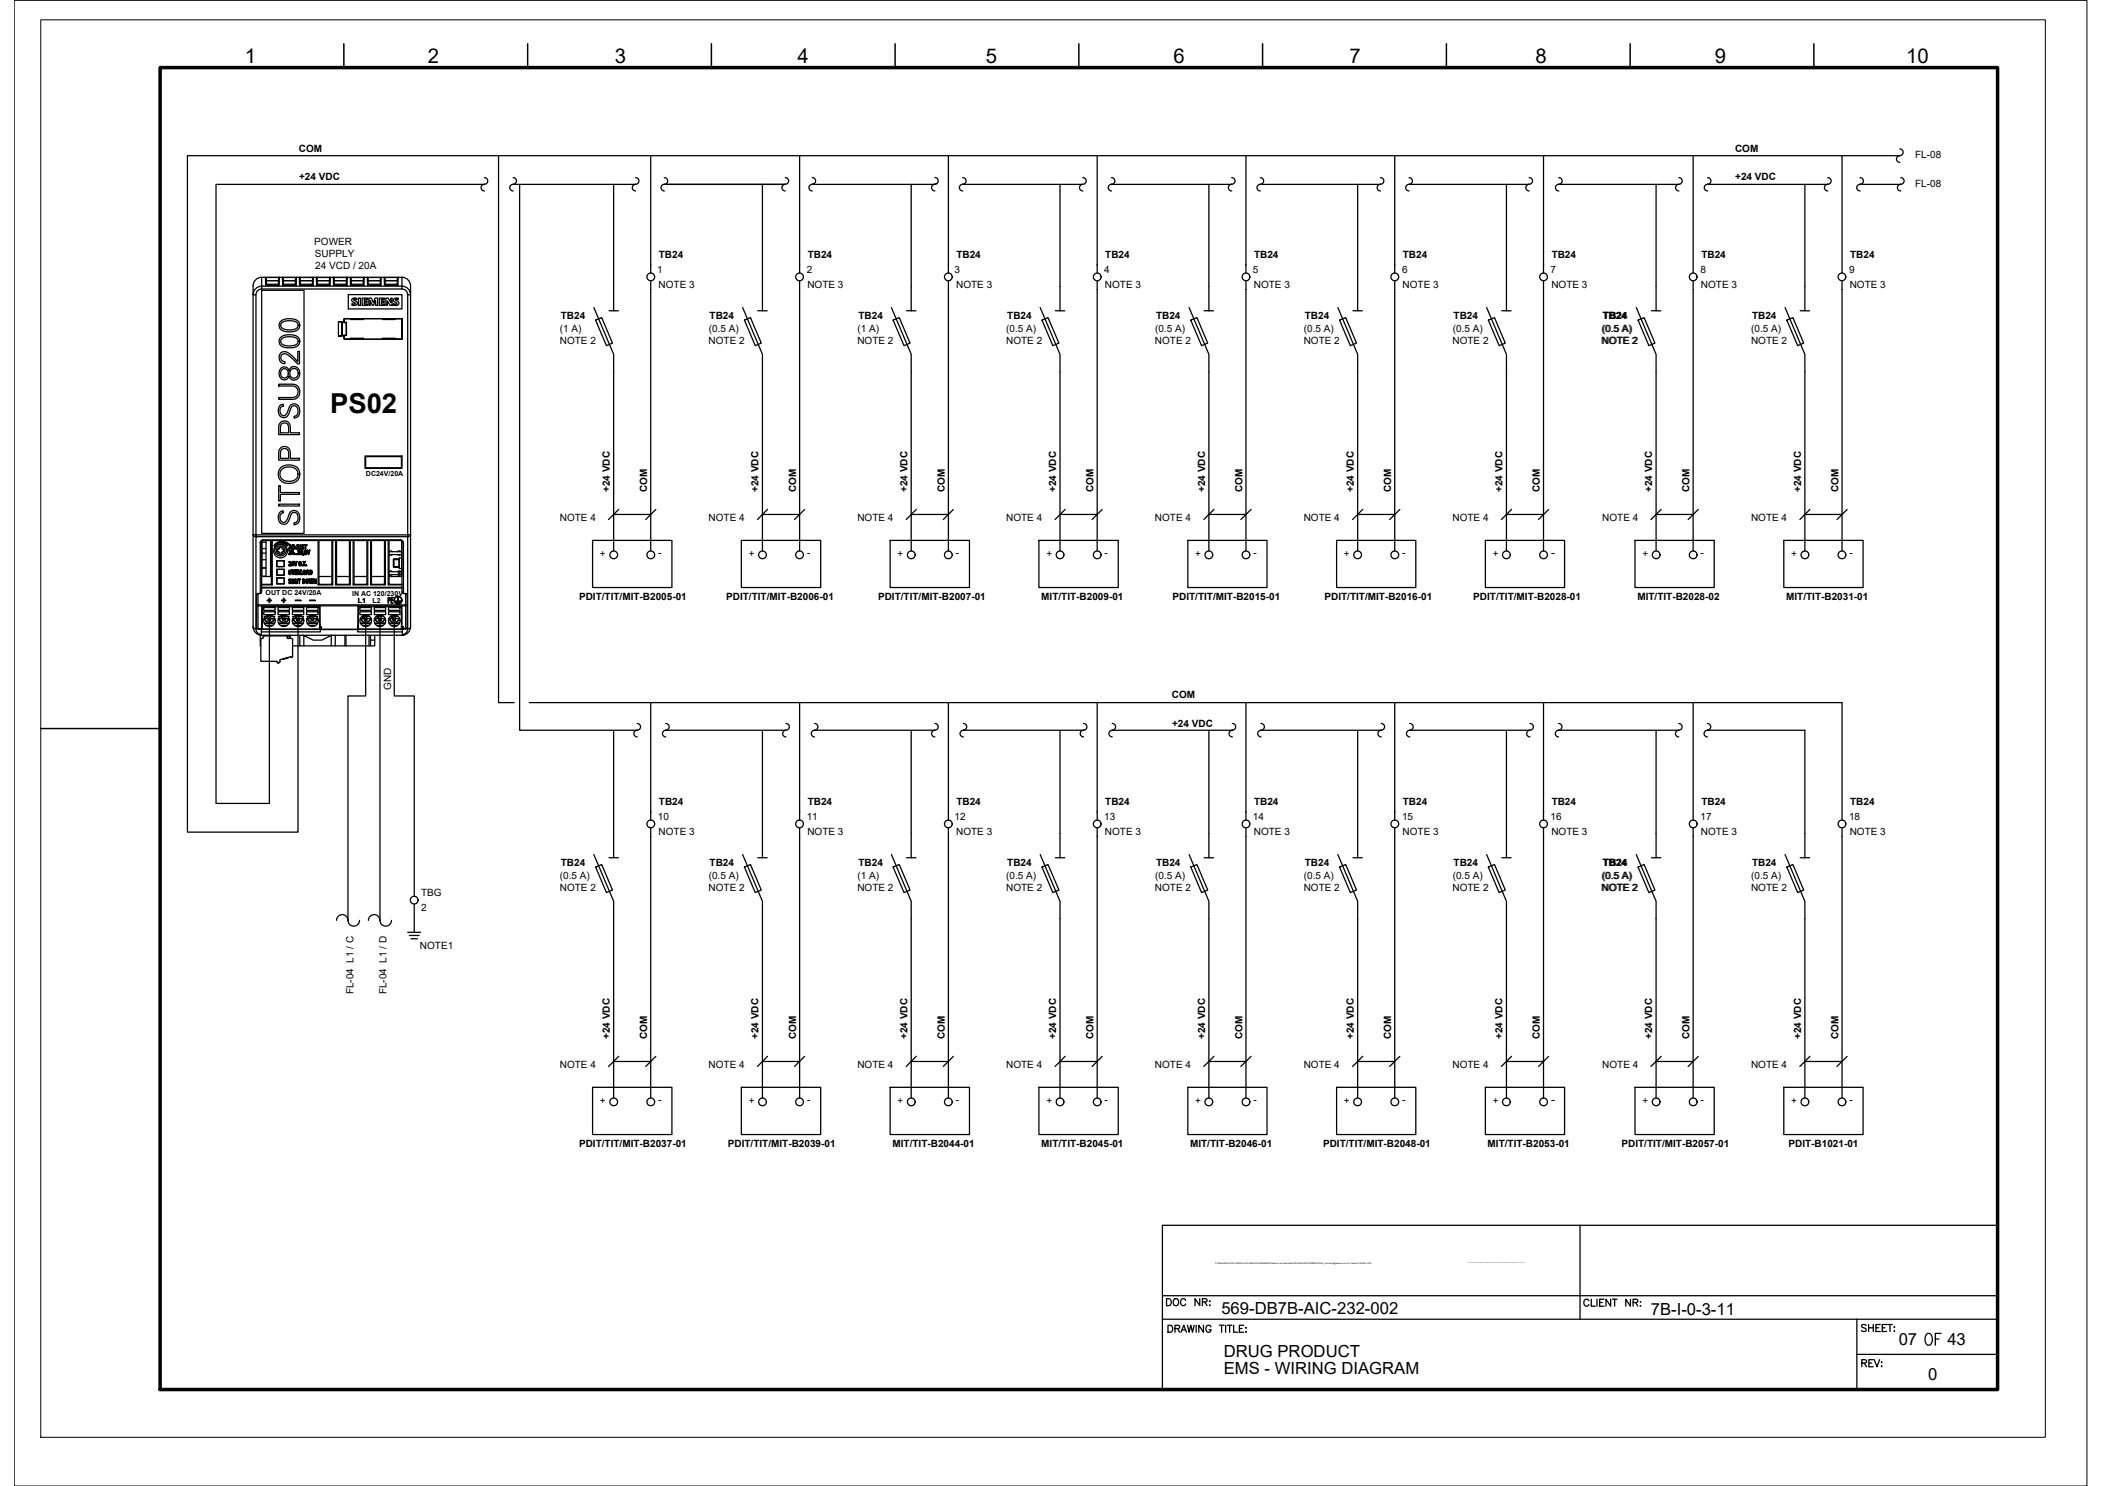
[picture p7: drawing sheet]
<svg xmlns="http://www.w3.org/2000/svg" width="420mm" height="297mm" viewBox="0 0 420 297" stroke-linecap="round" stroke-linejoin="round" font-family="sans-serif">
<defs><g id="words">
<text font-size="5.7" x="383.5" y="270.2">OF</text>
<text font-size="5.5" x="66" y="82.5">PS02</text>
<text font-size="4.4" x="370.8" y="274.5">REV:</text>
<g font-size="4.1">
<text x="49" y="12.5">1</text>
<text x="85.5" y="12.5">2</text>
<text x="122.9" y="12.5">3</text>
<text x="159.4" y="12.5">4</text>
<text x="197.1" y="12.5">5</text>
<text x="234.6" y="12.5">6</text>
<text x="269.8" y="12.5">7</text>
<text x="306.9" y="12.5">8</text>
<text x="342.8" y="12.5">9</text>
<text x="381" y="12.5">10</text>
</g>
<g font-size="3.3">
<text x="244.1" y="262.7">569-DB7B-AIC-232-002</text>
<text x="330" y="262.8">7B-I-0-3-11</text>
<text x="379.5" y="268.8">07</text>
<text x="389.3" y="268.8">43</text>
<text x="244.6" y="271.2">DRUG PRODUCT</text>
<text x="244.6" y="274.6">EMS - WIRING DIAGRAM</text>
<text x="385.4" y="275.9">0</text>
</g>
<g font-size="2">
<text x="59.8" y="30.4">COM</text>
<text x="346.8" y="30.4">COM</text>
<text x="382.8" y="31.7">FL-08</text>
<text x="59.8" y="36">+24 VDC</text>
<text x="346.8" y="36">+24 VDC</text>
<text x="382.8" y="37.5">FL-08</text>
<text x="62.8" y="48.9">POWER</text>
<text x="62.9" y="51.3">SUPPLY</text>
<text x="63" y="53.7">24 VCD / 20A</text>
<text x="131.7" y="51.6">TB24</text>
<text x="161.5" y="51.6">TB24</text>
<text x="191.2" y="51.6">TB24</text>
<text x="220.9" y="51.6">TB24</text>
<text x="250.7" y="51.6">TB24</text>
<text x="280.4" y="51.6">TB24</text>
<text x="310.2" y="51.6">TB24</text>
<text x="340.1" y="51.6">TB24</text>
<text x="369.8" y="51.6">TB24</text>
<text x="131.3" y="54.6">1</text>
<text x="131.6" y="57.6">NOTE 3</text>
<text x="161.2" y="54.6">2</text>
<text x="161.4" y="57.6">NOTE 3</text>
<text x="190.8" y="54.6">3</text>
<text x="191.1" y="57.6">NOTE 3</text>
<text x="220.7" y="54.6">4</text>
<text x="220.9" y="57.6">NOTE 3</text>
<text x="250.4" y="54.6">5</text>
<text x="250.6" y="57.6">NOTE 3</text>
<text x="280.2" y="54.6">6</text>
<text x="280.4" y="57.6">NOTE 3</text>
<text x="309.9" y="54.6">7</text>
<text x="310.1" y="57.6">NOTE 3</text>
<text x="339.9" y="54.6">8</text>
<text x="340" y="57.6">NOTE 3</text>
<text x="369.6" y="54.6">9</text>
<text x="369.7" y="57.6">NOTE 3</text>
<text x="112.1" y="63.8">TB24</text>
<text x="141.8" y="63.8">TB24</text>
<text x="171.6" y="63.8">TB24</text>
<text x="201.3" y="63.8">TB24</text>
<text x="231.1" y="63.8">TB24</text>
<text x="260.8" y="63.8">TB24</text>
<text x="290.6" y="63.8">TB24</text>
<text x="320.3" y="63.8">TB24</text>
<text x="350.2" y="63.8">TB24</text>
<text x="111.9" y="68.8">NOTE 2</text>
<text x="111.9" y="66.4">(1 A)</text>
<text x="141.6" y="68.8">NOTE 2</text>
<text x="141.7" y="66.4">(0.5 A)</text>
<text x="171.4" y="68.8">NOTE 2</text>
<text x="171.4" y="66.4">(1 A)</text>
<text x="201.1" y="68.8">NOTE 2</text>
<text x="201.1" y="66.4">(0.5 A)</text>
<text x="230.9" y="68.8">NOTE 2</text>
<text x="230.9" y="66.4">(0.5 A)</text>
<text x="260.6" y="68.8">NOTE 2</text>
<text x="260.6" y="66.4">(0.5 A)</text>
<text x="290.3" y="68.8">NOTE 2</text>
<text x="290.4" y="66.4">(0.5 A)</text>
<text x="320.1" y="68.8">NOTE 2</text>
<text x="320.1" y="66.4">(0.5 A)</text>
<text x="350" y="68.8">NOTE 2</text>
<text x="350" y="66.4">(0.5 A)</text>
<text x="121.9" y="98.3" transform="rotate(-90 121.9 98.3)">+24 VDC</text>
<text x="129.3" y="98.4" transform="rotate(-90 129.3 98.4)">COM</text>
<text x="151.6" y="98.3" transform="rotate(-90 151.6 98.3)">+24 VDC</text>
<text x="159.1" y="98.4" transform="rotate(-90 159.1 98.4)">COM</text>
<text x="181.4" y="98.3" transform="rotate(-90 181.4 98.3)">+24 VDC</text>
<text x="188.8" y="98.4" transform="rotate(-90 188.8 98.4)">COM</text>
<text x="211.1" y="98.3" transform="rotate(-90 211.1 98.3)">+24 VDC</text>
<text x="218.6" y="98.4" transform="rotate(-90 218.6 98.4)">COM</text>
<text x="240.9" y="98.3" transform="rotate(-90 240.9 98.3)">+24 VDC</text>
<text x="248.3" y="98.4" transform="rotate(-90 248.3 98.4)">COM</text>
<text x="270.6" y="98.3" transform="rotate(-90 270.6 98.3)">+24 VDC</text>
<text x="278.1" y="98.4" transform="rotate(-90 278.1 98.4)">COM</text>
<text x="300.4" y="98.3" transform="rotate(-90 300.4 98.3)">+24 VDC</text>
<text x="307.8" y="98.4" transform="rotate(-90 307.8 98.4)">COM</text>
<text x="330.3" y="98.3" transform="rotate(-90 330.3 98.3)">+24 VDC</text>
<text x="337.7" y="98.4" transform="rotate(-90 337.7 98.4)">COM</text>
<text x="360" y="98.3" transform="rotate(-90 360 98.3)">+24 VDC</text>
<text x="367.5" y="98.4" transform="rotate(-90 367.5 98.4)">COM</text>
<text x="111.9" y="104.1">NOTE 4</text>
<text x="141.6" y="104.1">NOTE 4</text>
<text x="171.4" y="104.1">NOTE 4</text>
<text x="201.1" y="104.1">NOTE 4</text>
<text x="230.9" y="104.1">NOTE 4</text>
<text x="260.6" y="104.1">NOTE 4</text>
<text x="290.3" y="104.1">NOTE 4</text>
<text x="320.3" y="104.1">NOTE 4</text>
<text x="350" y="104.1">NOTE 4</text>
<text x="119.9" y="111.3">+</text>
<text x="131.6" y="111.1">-</text>
<text x="149.7" y="111.3">+</text>
<text x="161.3" y="111.1">-</text>
<text x="179.4" y="111.3">+</text>
<text x="191.1" y="111.1">-</text>
<text x="209.1" y="111.3">+</text>
<text x="220.8" y="111.1">-</text>
<text x="238.9" y="111.3">+</text>
<text x="250.5" y="111.1">-</text>
<text x="268.6" y="111.3">+</text>
<text x="280.3" y="111.1">-</text>
<text x="298.4" y="111.3">+</text>
<text x="310" y="111.1">-</text>
<text x="328.3" y="111.3">+</text>
<text x="339.9" y="111.1">-</text>
<text x="358" y="111.3">+</text>
<text x="369.7" y="111.1">-</text>
<text x="115.7" y="120">PDIT/TIT/MIT-B2005-01</text>
<text x="145.1" y="120">PDIT/TIT/MIT-B2006-01</text>
<text x="175.5" y="120">PDIT/TIT/MIT-B2007-01</text>
<text x="208.1" y="120">MIT/TIT-B2009-01</text>
<text x="234.4" y="120">PDIT/TIT/MIT-B2015-01</text>
<text x="264.8" y="120">PDIT/TIT/MIT-B2016-01</text>
<text x="294.5" y="120">PDIT/TIT/MIT-B2028-01</text>
<text x="327.3" y="120">MIT/TIT-B2028-02</text>
<text x="357" y="120">MIT/TIT-B2031-01</text>
<text x="78.2" y="137.9" transform="rotate(-90 78.2 137.9)">GND</text>
<text x="234.3" y="139.6">COM</text>
<text x="234.3" y="145.3">+24 VDC</text>
<text x="131.7" y="160.9">TB24</text>
<text x="161.5" y="160.9">TB24</text>
<text x="191.2" y="160.9">TB24</text>
<text x="220.9" y="160.9">TB24</text>
<text x="250.7" y="160.9">TB24</text>
<text x="280.4" y="160.9">TB24</text>
<text x="310.2" y="160.9">TB24</text>
<text x="340.1" y="160.9">TB24</text>
<text x="369.8" y="160.9">TB24</text>
<text x="131.5" y="163.9">10</text>
<text x="131.6" y="166.9">NOTE 3</text>
<text x="161.2" y="163.9">11</text>
<text x="161.4" y="166.9">NOTE 3</text>
<text x="190.8" y="163.9">12</text>
<text x="191.1" y="166.9">NOTE 3</text>
<text x="220.7" y="163.9">13</text>
<text x="220.9" y="166.9">NOTE 3</text>
<text x="250.4" y="163.9">14</text>
<text x="250.6" y="166.9">NOTE 3</text>
<text x="280.2" y="163.9">15</text>
<text x="280.4" y="166.9">NOTE 3</text>
<text x="309.9" y="163.9">16</text>
<text x="310.1" y="166.9">NOTE 3</text>
<text x="339.9" y="163.9">17</text>
<text x="340" y="166.9">NOTE 3</text>
<text x="369.6" y="163.9">18</text>
<text x="369.7" y="166.9">NOTE 3</text>
<text x="112.1" y="173.1">TB24</text>
<text x="141.8" y="173.1">TB24</text>
<text x="171.6" y="173.1">TB24</text>
<text x="201.3" y="173.1">TB24</text>
<text x="231.1" y="173.1">TB24</text>
<text x="260.8" y="173.1">TB24</text>
<text x="290.6" y="173.1">TB24</text>
<text x="320.3" y="173.1">TB24</text>
<text x="350.2" y="173.1">TB24</text>
<text x="84.2" y="179.1">TBG</text>
<text x="111.9" y="178.2">NOTE 2</text>
<text x="111.9" y="175.8">(0.5 A)</text>
<text x="141.6" y="178.2">NOTE 2</text>
<text x="141.7" y="175.8">(0.5 A)</text>
<text x="171.4" y="178.2">NOTE 2</text>
<text x="171.4" y="175.8">(1 A)</text>
<text x="201.1" y="178.2">NOTE 2</text>
<text x="201.1" y="175.8">(0.5 A)</text>
<text x="230.9" y="178.2">NOTE 2</text>
<text x="230.9" y="175.8">(0.5 A)</text>
<text x="260.6" y="178.2">NOTE 2</text>
<text x="260.6" y="175.8">(0.5 A)</text>
<text x="290.3" y="178.2">NOTE 2</text>
<text x="290.4" y="175.8">(0.5 A)</text>
<text x="320.1" y="178.2">NOTE 2</text>
<text x="320.1" y="175.8">(0.5 A)</text>
<text x="350" y="178.2">NOTE 2</text>
<text x="350" y="175.8">(0.5 A)</text>
<text x="84.2" y="182.2">2</text>
<text x="83.9" y="189.8">NOTE1</text>
<text x="70.7" y="198.7" transform="rotate(-90 70.7 198.7)">FL-04 L1 / C</text>
<text x="77.3" y="198.7" transform="rotate(-90 77.3 198.7)">FL-04 L1 / D</text>
<text x="121.9" y="207.7" transform="rotate(-90 121.9 207.7)">+24 VDC</text>
<text x="129.4" y="207.7" transform="rotate(-90 129.4 207.7)">COM</text>
<text x="151.6" y="207.7" transform="rotate(-90 151.6 207.7)">+24 VDC</text>
<text x="159.1" y="207.7" transform="rotate(-90 159.1 207.7)">COM</text>
<text x="181.4" y="207.7" transform="rotate(-90 181.4 207.7)">+24 VDC</text>
<text x="188.8" y="207.7" transform="rotate(-90 188.8 207.7)">COM</text>
<text x="211.1" y="207.7" transform="rotate(-90 211.1 207.7)">+24 VDC</text>
<text x="218.6" y="207.7" transform="rotate(-90 218.6 207.7)">COM</text>
<text x="240.9" y="207.7" transform="rotate(-90 240.9 207.7)">+24 VDC</text>
<text x="248.3" y="207.7" transform="rotate(-90 248.3 207.7)">COM</text>
<text x="270.6" y="207.7" transform="rotate(-90 270.6 207.7)">+24 VDC</text>
<text x="278.1" y="207.7" transform="rotate(-90 278.1 207.7)">COM</text>
<text x="300.4" y="207.7" transform="rotate(-90 300.4 207.7)">+24 VDC</text>
<text x="307.8" y="207.7" transform="rotate(-90 307.8 207.7)">COM</text>
<text x="330.3" y="207.7" transform="rotate(-90 330.3 207.7)">+24 VDC</text>
<text x="337.7" y="207.7" transform="rotate(-90 337.7 207.7)">COM</text>
<text x="360" y="207.7" transform="rotate(-90 360 207.7)">+24 VDC</text>
<text x="367.5" y="207.7" transform="rotate(-90 367.5 207.7)">COM</text>
<text x="111.9" y="213.5">NOTE 4</text>
<text x="141.6" y="213.5">NOTE 4</text>
<text x="171.4" y="213.5">NOTE 4</text>
<text x="201.1" y="213.5">NOTE 4</text>
<text x="230.9" y="213.5">NOTE 4</text>
<text x="260.6" y="213.5">NOTE 4</text>
<text x="290.3" y="213.5">NOTE 4</text>
<text x="320.3" y="213.5">NOTE 4</text>
<text x="350" y="213.5">NOTE 4</text>
<text x="119.9" y="220.7">+</text>
<text x="131.6" y="220.5">-</text>
<text x="149.7" y="220.7">+</text>
<text x="161.3" y="220.5">-</text>
<text x="179.4" y="220.7">+</text>
<text x="191.1" y="220.5">-</text>
<text x="209.1" y="220.7">+</text>
<text x="220.8" y="220.5">-</text>
<text x="238.9" y="220.7">+</text>
<text x="250.5" y="220.5">-</text>
<text x="268.6" y="220.7">+</text>
<text x="280.3" y="220.5">-</text>
<text x="298.4" y="220.7">+</text>
<text x="310" y="220.5">-</text>
<text x="328.3" y="220.7">+</text>
<text x="339.9" y="220.5">-</text>
<text x="358" y="220.7">+</text>
<text x="369.7" y="220.5">-</text>
<text x="115.7" y="229.3">PDIT/TIT/MIT-B2037-01</text>
<text x="145.5" y="229.3">PDIT/TIT/MIT-B2039-01</text>
<text x="178.4" y="229.3">MIT/TIT-B2044-01</text>
<text x="208.1" y="229.3">MIT/TIT-B2045-01</text>
<text x="237.9" y="229.3">MIT/TIT-B2046-01</text>
<text x="264.5" y="229.3">PDIT/TIT/MIT-B2048-01</text>
<text x="297.3" y="229.3">MIT/TIT-B2053-01</text>
<text x="324.1" y="229.3">PDIT/TIT/MIT-B2057-01</text>
<text x="357.5" y="229.3">PDIT-B1021-01</text>
</g>
<g font-size="1.4">
<text x="73.2" y="95.1">DC24V/20A</text>
<text x="53.1" y="119">OUT DC 24V/20A</text>
<text x="70.4" y="119.1">IN AC 120/230V</text>
<text x="71.5" y="120.6">L1</text>
<text x="74.5" y="120.6">L2</text>
</g>
<text font-size=".4" x="242.9" y="252.7">P:\569-BAXALTA\01.ENG\03.AUTOMACAO\ANDAMENTO\Banco de Dados\569-B7A-INS-INSTRUMENTACAO_moliveira@tessler-com-br-Tessler-5164457.JPG</text>
</g></defs>
<!-- layer: G-TTLB-TTLB -->
<path d="M32 13.5h367.3v264.3h-367.3z" fill="none" stroke="#000" stroke-width=".7"/>
<!-- layer: G-TTLB-OTLN -->
<path d="M8.1 4h400.7v283.3h-400.7z" fill="none" stroke="#000" stroke-width=".2"/>
<!-- layer: G-TTLB-INDX -->
<path d="M68.7 8.7v4.8M105.5 8.7v4.8M142.2 8.7v4.8M178.9 8.7v4.8M215.6 8.7v4.8M252.4 8.7v4.8M289.1 8.7v4.8M325.8 8.7v4.8M362.6 8.7v4.8M8.1 145.6h23.9" fill="none" stroke="#000" stroke-width=".3"/>
<!-- layer: LGSP IA4$0$LG_PLOT -->
<path d="M232.3 259h167M315.8 244.9v18.8M232.3 277.8h167M232.3 263.7h167M371.2 270.7h28.1M371.2 263.7v14.1" fill="none" stroke="#000" stroke-width=".25"/>
<!-- layer: LG_PLOT -->
<g fill="none" stroke="#000" stroke-width=".25">
<path d="M233.2 259.6h.4a.75 .75 0 0 1 .5 .7 .75 .75 0 0 1-.5 .7h-.4zM234.8 259.7a.66 .66 0 0 1 .8 .6 .66 .66 0 0 1-.8 .6l-.3-.4v-.4zM237 259.9a.52 .52 0 0 0-.6-.3 .52 .52 0 0 0-.4 .5v.4a.52 .52 0 0 0 .4 .5 .52 .52 0 0 0 .6-.3M239.8 259.6v1.4l-.9-1.4v1.4M318.1 259.7v1.4h.8M319.2 259.7v1.4M320.6 259.7h-.9v1.4h.9M321.9 259.7v1.4l-.9-1.4v1.4M322.3 259.7h.9M322.7 259.7v1.4M325.9 259.7v1.4l-.9-1.4v1.4M399.3 244.9h-167v32.9"/>
<path d="M233.5 264.9h.4a.75 .75 0 0 1 .5 .7 .75 .75 0 0 1-.5 .7h-.4zM234.9 265.6l.8-.1 .1-.2v-.3l-.9-.1v1.4M235.4 265.6l.4 .7M236.1 266.3l.5-1.4 .6 1.4M236.3 265.8h.7M237.4 264.9l.3 1.4 .3-1.4 .4 1.4 .3-1.4M239.1 264.9v1.4M240.3 260.3l.9-.1 .1-.2-.1-.3-.9-.1v1.4M240.6 264.9v1.4l-1-1.4v1.4M240.8 260.3l.5 .7M241.7 260.1h.2zM241.7 260.9h.2z"/>
<path d="M242 265.2a.51 .51 0 0 0-.5-.3 .51 .51 0 0 0-.5 .5v.4a.5 .5 0 0 0 .5 .5 .5 .5 0 0 0 .5-.5h-.3M243.7 264.9h1M244.2 264.9v1.4M245 264.9v1.4M245.3 264.9h1M245.8 264.9v1.4M246.6 264.9v1.4h.8M247.7 265.6h.6M248.6 264.9h-.9v1.4h.9M249 265.4h.2zM249 266.2h.2zM317.6 260a.53 .53 0 0 0-.6-.3 .53 .53 0 0 0-.4 .5v.4a.52 .52 0 0 0 .4 .5 .52 .52 0 0 0 .6-.3"/>
<path d="M319.7 260.4h.6M326.4 260.4l.8-.1 .2-.2-.1-.3-.9-.1v1.4M326.9 260.4l.5 .7M327.9 260.2h.1zM327.9 261h.1zM373 265l-.3-.2-.6 .2 .1 .3 .7 .3 .1 .2v.2l-.3 .2-.6-.2M373.5 264.8v1.4M373.5 265.4h.9M374.4 264.8v1.4M375 265.4h.5M375.8 264.8h-.8v1.4h.8M376.2 265.4h.6"/>
<path d="M377.1 264.8h-.9v1.4h.9M377.3 264.8h.9M377.8 264.8v1.4M378.6 265.3h.1zM378.6 266.1h.1z"/>
</g>
<!-- layer: PDF_EI-CTRL -->
<g fill="none" stroke="#000" stroke-width=".25">
<path d="M50.6 58.8v.1h.6M51.5 58.1l.7-.3h28.1a1.16 1.16 0 0 1 1.2 1.1v48l.6 .1-.6 .3v-.4h-30.3v.4l-.5-.1-.1-.3h.6v-48.1zM52.3 55.4v1.8h28v-1.8M52.3 57.8v-.6a1.73 1.73 0 0 0-1.7 1.7M52.3 58h8.5v48.6h-8.5zM53.1 55.4l.1 .2 .1 1.5h2.3l.1-1.5 .2-.2-.1 1.7h-2.7zM53.1 57h.1M53.1 57.1h2.7M53.2 56.1h2.5M53.3 56.8h2.3M54.1 57.1h.1M56.4 55.4l.2 .2 .1 1.5h2.3l.1-1.5 .2-.2-.1 1.7h-2.7v-1.7"/>
<path d="M56.5 57h.1M56.5 57.1h2.7M56.6 56.1h2.5M56.7 56.8h2.3M58.7 57.1h.1M59.8 55.4l.2 .2v1.5h2.4l.1-1.5 .1-.2v1.7h-2.7l-.1-1.7M59.9 57.1h2.7M59.9 57h.1M60 56.1h2.4M60 56.8h2.4M62.3 57.1h.1M62.6 57.1h.1"/>
<path d="M63.3 57.1h2.7M63.3 57h.1M63.4 56.1h2.4M63.4 56.8h2.4M63.5 57.1h.1M65.9 57.1h.1M66 55.4l-.1 .2-.1 1.5h-2.4v-1.5l-.2-.2 .1 1.7h2.7v-1.7M66.7 57.1h2.6M66.7 57h.1M66.8 56.1h2.4M66.8 56.8h2.4M69.1 57.1h.1"/>
<path d="M69.2 57.1h.1M69.4 55.4v1.7h-2.7l-.1-1.7 .2 .2M69.4 55.4l-.1 .2-.1 1.5h-2.4v-1.5M69.6 58.9h10.7v2.9h-10.7zM70 55.4l.2 .2v1.5h2.4v-1.5l.2-.2-.1 1.7h-2.6zM70.1 57.1h2.6M70.1 57h.1M70.2 56.1h2.4M70.2 56.8h2.4M70.3 57.1h.1M70.4 59.7l.4-.1h.5v.3l-.4-.1-.2 .2a.58 .58 0 0 1 .6 .3 .58 .58 0 0 1-.1 .7h-.9v-.3l.6 .1 .1-.1-.1-.2a.52 .52 0 0 1-.5-.2 .52 .52 0 0 1 0-.6zM71.6 59.6h.5v1.4h-.5z"/>
<path d="M72.4 59.6h1.1v.3h-.7v.3h.6v.2h-.6v.4h.7v.2h-1.1zM72.7 57.1h.1M73.4 55.4l.2 .2v1.5h2.4v-1.5l.2-.2v1.7h-2.7zM73.5 57.1h2.7M73.5 57h.1M73.6 56.1h2.4M73.6 56.8h2.4M73.7 59.6h.5l.4 .9 .4-.9h.5v1.4h-.4v-.9l-.4 .9h-.3l-.4-.9v.9h-.3zM75.8 59.6h1.1v.3h-.7v.3h.6v.2h-.6v.4h.7v.2h-1.1zM76.8 55.4l.2 .2v1.5h2.4v-1.5l.2-.2-.1 1.7h-2.6zM76.9 57.1h2.6M76.9 57h.1"/>
<path d="M77 56.1h2.4M77 56.8h2.4M77.1 59.6h.5l.5 .9v-.9h.3v1.4h-.5l-.5-.9v.9h-.3zM78.8 59.7l.9-.1v.3h-.6l.1 .2a.54 .54 0 0 1 .5 .7 .54 .54 0 0 1-.9 .2h-.2v-.3l.6 .1 .1-.1v-.1a.53 .53 0 0 1-.6-.3 .53 .53 0 0 1 .1-.6zM79.5 57h.1M80.3 57.8v-.6a1.73 1.73 0 0 1 1.8 1.7M82.1 58.8v.1h-.6M55.7 76.8h2.3a1.55 1.55 0 0 1 1.9 1.3 1.55 1.55 0 0 1-1.6 1.7h-2.6v-.3h2.3a1.21 1.21 0 0 0 1.6-1.2 1.21 1.21 0 0 0-1.6-1.1h-2.3zM56.1 67.4a3.1 3.1 0 0 1 3.7 .2 1.41 1.41 0 0 1-.3 1.5 1.41 1.41 0 0 1-1.4 .4 1.9 1.9 0 0 1-2.3-1.1v-.5zM56.1 64.2a3.2 3.2 0 0 1 3.7 .2 1.35 1.35 0 0 1-.2 1.4 1.35 1.35 0 0 1-1.3 .5 1.97 1.97 0 0 1-2.5-1.1v-.5zM56.2 73.6a.97 .97 0 0 1 1.6 .5 1.1 1.1 0 0 1 1.3-.8 1.1 1.1 0 0 1 .8 1.3 1.1 1.1 0 0 1-.8 1.3 1.1 1.1 0 0 1-1.3-.8 1.03 1.03 0 0 1-1.3 .8 1.03 1.03 0 0 1-.7-1.3v-.4zM56.2 70.5a1.66 1.66 0 0 1 2.1 .6l1.2 1.2v-2.1h.4v2.5h-.4l-.3-.3a3.8 3.8 0 0 0-2.5-1.7 .8 .8 0 0 0-.6 .9 .8 .8 0 0 0 .9 .7v.4a1.26 1.26 0 0 1-1.2-.8 1.26 1.26 0 0 1 .4-1.4z"/>
<path d="M56.3 67.8a2.79 2.79 0 0 1 3.2 .1 .89 .89 0 0 1-.1 .9 .89 .89 0 0 1-.9 .3 2.03 2.03 0 0 1-2.3-.6zM56.3 64.5a2.89 2.89 0 0 1 3.2 .2 .92 .92 0 0 1-1 1.2 2.51 2.51 0 0 1-2.3-.5l-.1-.5zM56.3 74a.87 .87 0 0 1 1.4 .5 .87 .87 0 0 1-1.1 1l-.1-.1a1.12 1.12 0 0 1-.2-1.4zM58.1 73.9a.89 .89 0 0 1 1.3 .1 .89 .89 0 0 1 0 1.2 .89 .89 0 0 1-1.3 .1l-.2-.6zM67.6 64.3l1.6 .2 .1 2.6M68.3 64.5v2.5zM68.3 67l.1 .1M68.4 66.9l.1 .1M68.4 64.4l-.1 .1M68.5 64.5l-.1 .1M68.8 64.3v-.5v.6M68.8 67.7l.1 .1"/>
<path d="M68.8 63.8l.1-.1-.1 .1M68.8 67.1v.1M69.2 67l-1.6 .2v-2.9l1.7 .1v2.7h-.5v.6v-.5h-1.2M69.3 64.4l-.1 .1M70.1 63.7h-1.2h11.3h-1.2M70.1 63.7h2.6v.2h-2.6zM70.1 67.6h2.6v.2h-2.6zM70.1 67.8h-1.2h11.3h-1.2v-.2h-2.5v.2M72.7 67.8h6.3M72.7 63.7h3.8M76.5 63.7h2.5v.2h-2.5zM80.2 67.8h.1"/>
<path d="M80.2 63.7h.1M80.3 63.8v3.9zM80.3 67.7l-.1 .1M80.3 63.8l-.1-.1 .1 .1M55.7 97.1h.3v1.4h3.9v.3h-3.9v1.3h-.3zM55.9 81.1l.7-.3v.4a.99 .99 0 0 0-.6 1 .99 .99 0 0 0 .8 .9 3.1 3.1 0 0 0 1-1.7 1.12 1.12 0 0 1 1.4-.6 1.12 1.12 0 0 1 .7 1.3v.4a1.12 1.12 0 0 1-1.1 1.1v-.4a1.05 1.05 0 0 0 .8-1.1 1.05 1.05 0 0 0-.9-1 1.47 1.47 0 0 0-.8 1.3 1.16 1.16 0 0 1-1.4 1 1.16 1.16 0 0 1-.9-1.5zM56.1 93.5a2.46 2.46 0 0 1 3.7 .7 1.92 1.92 0 0 1-2.2 2.4 1.87 1.87 0 0 1-1.8-1 1.87 1.87 0 0 1 .3-2.1zM56.1 89.5a1.21 1.21 0 0 1 1.5 0 1.21 1.21 0 0 1 .4 1.3v.8h1.9v.4h-4.2v-1.8zM56.1 84.4a1.22 1.22 0 0 1 1.5-.1 1.22 1.22 0 0 1 .4 1.4v.8h1.9v.4h-4.2v-1.8zM56.2 89.9a.9 .9 0 0 1 1.1-.1 .9 .9 0 0 1 .4 1.1v.7h-1.7v-1.1zM56.2 84.8a.9 .9 0 0 1 1.2-.1 .9 .9 0 0 1 .3 1.1v.7h-1.7v-1.1zM56.4 93.8a2.07 2.07 0 0 1 3.1 .6 1.6 1.6 0 0 1-2.1 1.8 1.39 1.39 0 0 1-1.3-.9 1.39 1.39 0 0 1 .3-1.5z"/>
<path d="M73 91.2h7.3v2.4h-7.3zM73.1 91.3h7.1v2.2h-7.1zM51.3 118.9v6.5M51.6 118.6l-.3 .3M52 108.5l.3-.2v9.9l-.3 .4M52.3 117.4h28M52.3 117.5h28M52.3 115.2h.9M52.3 109.7h.9M52.3 110.6h.9M52.3 113.6h.9M52.3 113.5h.9"/>
<path d="M52.3 111.9h.9M52.4 108.2l-.1 7h2M52.4 108.4h.8M52.6 107.9a.58 .58 0 0 0-.6 .6M52.6 107.9h27.5v.1h-27.5zM52.6 108l-.3 .3M53.2 108v7.2M53.8 119.6h.1v.4h.4v.1h-.4v.3h-.1v-.3h-.4v-.1h.4zM54.1 113h.1M54.1 108v7.2M54.2 111.8l-.1-.1 .2 .2M54.2 114.1l-.1 .1"/>
<path d="M54.2 112.1h-.1M54.3 108.3v3.4M54.3 108.1l-.2 .2 .1-.2M54.3 108v8.8h-2M54.3 116.8l.1 .1M54.4 108v8.9h-2.1M55 108.7a1.89 1.89 0 0 1 2.8 .1l-.5 .3a1.63 1.63 0 0 0-2.5 0zM55.3 115.5h1.5v1.2h-1.5zM55.3 113.8h1.5v1.2h-1.5zM55.3 112.1h1.5v1.2h-1.5zM55.3 113.2h.1M55.3 112.1h.1"/>
<path d="M55.3 115h.1M55.3 113.8h.1M55.3 116.7h.1M55.3 115.6h.1M55.3 114.6h.1M55.3 114.4h.1M55.4 112.1h1.4v1.1h-1.4zM55.4 113.8h1.4v1.2h-1.4zM55.4 115.6h1.4v1.1h-1.4zM55.4 114.2h-.1M55.7 100.8h4.2v.3h-4.2zM55.8 109.4h.6v.3h.2v.6h-.2v.3h-.6v-.3h-.3v-.6h.3z"/>
<path d="M55.8 108.5a1.92 1.92 0 0 1 1.8 .3l-.2 .2 .2-.2M55.8 108.4a1.75 1.75 0 0 1 1.6 .6M55.9 113.2v.1M55.9 113.8h.1M55.9 115h.1M55.9 115.5v.1M56 102.3l.6-.2v.4a1 1 0 0 0-.6 1 1 1 0 0 0 .8 .9 2.69 2.69 0 0 0 1-1.6 1.12 1.12 0 0 1 1.4-.7 1.12 1.12 0 0 1 .7 1.3v.4a1.15 1.15 0 0 1-1.1 1.1v-.4a1.05 1.05 0 0 0 .8-1.1 1.05 1.05 0 0 0-.9-1 1.47 1.47 0 0 0-.8 1.3 1.16 1.16 0 0 1-1.4 1.1 1.16 1.16 0 0 1-.9-1.6zM56.2 113.2v.1M56.2 113.8h.1M56.2 115h.1M56.2 115.5v.1M56.3 108.4l.6 .1 .5 .4"/>
<path d="M56.6 119.6h.2v.4h.3v.1h-.3v.3h-.2v-.3h-.3v-.1h.3zM56.8 114.2h.1M56.8 114.4h.1M56.8 114.6h.1M57.7 113h.1M57.7 110.8h.1M57.7 110.7h.1M57.8 108.8a1.95 1.95 0 0 0-3 .3M57.8 112.4v-.1v.1l.2-.1 .1 .2-.4 .6h.5M57.8 115.8l.4 .1-.4-.2-.1 .3M57.8 114.1h.4v.5a.23 .23 0 0 1-.2 .3 .23 .23 0 0 1-.3-.3zM57.8 115.8a.34 .34 0 0 0 0 .3 .34 .34 0 0 0 .3 .2l-.1 .3-.2-.1"/>
<path d="M57.8 113h.4zM57.8 110v.1M57.8 116l.4 .4M57.8 114.3l.1 .4 .2-.1M57.8 110v.1h.2l.1 .2-.4 .6 .5-.1M57.8 110.7h.4zM57.8 114.8h.2M57.9 114.1l.2 .1-.1 .6-.2-.1zM57.9 109.5h.2M58 109l.1-.1 .2 .9-.2-.8M58 108.9l-.3 .9M58.1 109l.1 .5h-.3l.1-.5"/>
<path d="M58.1 110.2l-.4 .5zM58.1 112.5l-.4 .5M58.1 116.4l-.4 .1M58.1 108.9h-.1l-.3 .9 .2-.2h.3l.1 .2M58.2 112.4l-.2-.1h-.2a.27 .27 0 0 1 .4 .2 .27 .27 0 0 1-.2 .3l-.2 .3 .4-.1M58.2 116l-.3-.1v.2a.25 .25 0 0 1 .3 .3 .25 .25 0 0 1-.4 .2v-.2M58.2 110.1l-.2-.2-.2 .2a.27 .27 0 0 1 .4 .1 .27 .27 0 0 1-.2 .4l-.2 .2 .4-.1M58.2 114.2v.2M58.2 114.1l-.4-.1-.1 .6M58.3 112.8v.1h.2v.2l.2-.2M58.3 110.5l.1-.4-.1 .4M58.3 114l.2 .9h.2l.2-.9"/>
<path d="M58.4 114h.1M58.4 115.8v-.1v1v-.5h.3l.1 .5v-.9M58.4 112.8h.1zM58.4 110.5h.2zM58.4 114h-.1M58.4 114l.2 .7M58.4 115.8v.4h.3l.1-.5-.1 .1M58.4 116.1h.3M58.5 112.3l-.2 .6M58.5 110l.1-.1h-.1l-.2 .7h.3v.3l.1-.3M58.5 109.9l-.2 .7M58.5 109h.2a.43 .43 0 0 1 .3 .5 .43 .43 0 0 1-.5 .3v-.9a.37 .37 0 0 1 .4 .1 .37 .37 0 0 1 0 .4"/>
<path d="M58.5 112.3h.1zM58.5 112.4v.4h-.1zM58.5 110.1l.1 .5h-.2zM58.6 109l.2 .2a.32 .32 0 0 1 .1 .4 .32 .32 0 0 1-.3 .1zM58.6 114.7v.1M58.6 112.3v.5h.1M58.6 112.3h-.1M58.6 110v.6l.1-.1M58.6 110.5h.1zM58.6 112.8h.1zM58.8 114l-.2 .7M58.8 114h.1"/>
<path d="M58.8 114l-.2 .8-.2-.8M58.8 112.3l.2 .8 .4-.8M58.9 112.3h.1M58.9 110.7v.2v-.2M58.9 109.4l-.1 .2-.2 .1M58.9 110.7h.1M58.9 112.3h-.1M58.9 112.3l.2 .7M58.9 112.2l.2 .8M59 114v.9l.4-.1M59 114h.4zM59 120h1.1v.1h-1.1z"/>
<path d="M59 115.8l.1-.1-.1 .8a.24 .24 0 0 0 .3 .1 .24 .24 0 0 0 .2-.3v-.5M59 114.3h.3zM59 114.8h.4zM59.1 115.8l.1 .8 .2-.2v-.6M59.1 110.7v.2l.1-.2M59.2 110.7h.1M59.1 116.4l.2 .1 .1-.1M59.2 110.7h-.1M59.2 109.6h-.1M59.3 112.3h.1M59.3 112.3l-.2 .7M59.3 112.2l-.2 .8"/>
<path d="M59.3 110.7v.2l.1-.2M59.4 110.7h.1M59.3 114.4l-.3 .1v.3h.4M59.4 114l-.4 .1v.3l.3-.1M59.4 114h-.4M59.4 110.7h-.1M59.4 109l.1-.1-.1 .7-.1 .1-.1-.1M59.5 109v.5a.17 .17 0 0 1 0 .3 .17 .17 0 0 1-.3 0 .17 .17 0 0 1 0-.2l.1 .1 .1-.3M59.5 110.8v-.1v.2l.4-.1M59.5 114h.3l.1 .1M59.5 114v.9l.1-.4h.2l.2 .3M59.5 114h.2z"/>
<path d="M59.6 110l-.1 .1M59.6 110l-.1 .1h.3v.2l-.3 .5M59.6 114.1l.2 .1-.1 .2h-.1zM59.6 110.7h.3zM59.6 115.8l.5-.1h-.5v.2h.2v.8l.1-.8 .2-.1M59.7 109l.1-.1-.1 .6a.24 .24 0 0 0 .3 .3 .24 .24 0 0 0 .1-.4v-.4M59.7 114l.2 .2-.1 .2M59.8 109v.7l.1 .1 .1-.2 .1-.7-.1 .1M59.8 109.4l.1 .3 .1-.2M59.8 114.4l.2 .4-.1-.2M59.8 110.2l-.3 .5zM59.8 112.3l.4 .1v.4a.22 .22 0 0 1-.2 .3 .22 .22 0 0 1-.2-.3z"/>
<path d="M59.8 114.2l-.2 .1M59.8 114.4l.1 .1M59.8 114.6h.1M59.9 112.4l.2 .1-.1 .6-.2-.2zM59.9 110.1l-.1-.2-.2 .2a.27 .27 0 0 1 .3 .1 .27 .27 0 0 1-.1 .4l-.2 .2 .3-.1M59.9 114.2h.1M59.9 114.6h.1M60 110.6h.1M60 110.2a.23 .23 0 0 1 .3-.3 .23 .23 0 0 1 .2 .3M60 110.5h.1M60 110.2h.1M60.1 114v.9l.4-.1"/>
<path d="M60.2 114h.1M60.1 110.6l.1 .2a.17 .17 0 0 1-.1-.3 .17 .17 0 0 1 .3 0 .17 .17 0 0 1-.1 .3h-.1M60.1 112.5l-.1 .5h-.1l-.1-.4M60.2 114h-.1M60.2 114v.8h.3M60.2 114.8h.3zM60.2 112.7v-.4h-.3l-.1 .6M60.3 109.9v.1a.21 .21 0 0 0-.3 .2 .21 .21 0 0 0 .2 .2 .24 .24 0 0 0-.1 .4 .24 .24 0 0 0 .4 0 .24 .24 0 0 0-.1-.4l.1-.2-.2-.2M60.4 109a.37 .37 0 0 0 .3 .5l-.2 .3-.1-.2M60.4 109h.1l.2 .1-.2-.2-.2 .3M60.4 113v.1l.1-.1M60.4 110.2l-.1 .1-.2-.1 .2 .2-.2-.2 .3-.1-.1 .3"/>
<path d="M60.4 109.1l.3 .5M60.4 110.2l-.1 .1zM60.4 110.6l-.2 .1M60.5 113h.1M60.5 113h-.1M60.5 110.1v.1M60.5 115.8h.2a.44 .44 0 0 1 .2 .5 .44 .44 0 0 1-.4 .4v-1h.2a.33 .33 0 0 1 .2 .6M60.5 110.6l-.1-.2 .1 .2M60.6 115.9h.2l.1 .5-.3 .2v-.7M60.6 114.3v.4l.3 .1M60.6 114.2h.1M60.6 114.1a.23 .23 0 0 1 .3-.1 .23 .23 0 0 1 .1 .3v.3a.23 .23 0 0 1-.2 .3 .23 .23 0 0 1-.2-.3z"/>
<path d="M60.6 112.3v.8l.1-.4 .3 .4-.2-.4M60.7 112.3h.1M60.7 109.5l-.4 .2M60.7 112.3h-.1M60.7 114.1l.3 .1-.1 .6-.2-.1zM60.7 110.8l-.1 .2M60.7 110.7h.1M60.7 109.1l-.2-.1v.3a.25 .25 0 0 1 .3 .3 .25 .25 0 0 1-.4 .1v-.1M60.8 112.6l.2 .4M60.8 110.6h.1M60.9 116.2l-.1 .3h-.2M60.9 110.2a.22 .22 0 0 1 .2-.3 .22 .22 0 0 1 .2 .3"/>
<path d="M60.9 109l.4-.1h-.4v.1h.1v.8l.1-.8h.2M60.9 110.2h.1M60.9 110.4l-.1 .1zM60.9 110.6l.1 .2a.18 .18 0 0 1-.1-.3 .18 .18 0 0 1 .3 0 .18 .18 0 0 1 0 .3h-.2M60.9 112.2l-.2 .4v-.3M60.9 112.3l-.2 .3M61 114.2v.5l-.2 .1-.1-.5M61 112.3l-.2 .4M61 114.1l-.2-.1-.2 .2M61 114.2v.1M61.1 109.9v.1a.21 .21 0 0 0-.2 .2 .21 .21 0 0 0 .1 .2 .23 .23 0 0 0-.1 .4 .23 .23 0 0 0 .3 0 .23 .23 0 0 0 0-.4l.1-.2-.2-.2M61.2 116l.1-.3 .3 .1v.2"/>
<path d="M61.2 113v.1l.1-.1M61.2 110.2l-.1 .1-.2-.1 .2 .2-.2-.2 .3-.1-.1 .3M61.2 110.2l-.1 .1zM61.3 113h.1M61.2 115.9h.4v.5a.22 .22 0 0 1-.2 .3 .22 .22 0 0 1-.2-.3zM61.2 110.6l-.1 .2-.1-.1M61.3 116.4l.1 .1 .1-.1M61.3 115.9l.2 .1-.1 .6-.2-.1zM61.3 113h-.1M61.3 110.1v.1M61.3 110.6l-.1-.2 .1 .2M61.4 114.5h.2z"/>
<path d="M61.4 110l.1-.1 .1 1 .3-.9M61.4 114h.1l.3 .9-.2-.3h-.3l-.1 .3 .2-.9-.2 .9M61.4 114h.1zM61.5 109.9l.2 .8M61.5 114.1l.1 .5h-.3zM61.5 110l.2 .8M61.5 114l.3 .8M61.7 110.7v.1M61.7 115.8l.1-.1 .1 1 .3-.7 .2 .7 .2-.9M61.8 115.7l.2 .7M61.8 115.8l.2 .7 .1-.7M61.8 110.1l-.1 .6"/>
<path d="M61.8 120h1.2v.1h-1.2zM61.8 109.9l.1 .1zM61.9 109.9l-.1 .2M61.9 110l-.2 .8M61.9 114a.41 .41 0 0 1 .5 .4 .41 .41 0 0 1-.5 .5v-.9h.1a.37 .37 0 0 1 .4 .5M62 116.4v.1M62 114.1l.3 .2a.33 .33 0 0 1 0 .3 .33 .33 0 0 1-.3 .2zM62.1 115.7l.1 .1zM62.1 115.7l-.1 .7M62.2 115.7l.2 .7M62.3 114.4l-.1 .3-.2 .1M62.4 116.4v.1"/>
<path d="M62.5 115.8l-.1 .7-.2-.7M62.5 115.7l.1 .1zM62.5 115.7l-.1 .7M62.8 115.8v-.1v1v-.7M62.9 115.8l.3 .7M62.9 115.7l.3 .7M63.2 115.8v.7M63.2 115.8v.9l-.4-.8M63.6 108v8.9h2.9v-8.9M63.7 116.8l-.1 .1M63.8 108l-.1 8.8h2.7l-.1-8.8M63.8 115.2h2.5"/>
<path d="M66.4 116.8l.1 .1M67.1 108v8.9h2.9v-8.9M67.2 116.8l-.1 .1M67.3 108l-.1 8.8h2.7l-.1-8.8M67.3 115.2h2.5M69.9 116.8l.1 .1M70.6 108v8.9h2.9v-8.9M70.7 116.8l-.1 .1M70.8 108l-.1 8.8h2.7l-.1-8.8M70.8 115.2h2.5M73.4 116.8l.1 .1M74.1 108v8.9h2.9v-8.9"/>
<path d="M74.2 116.8l-.1 .1M74.3 108l-.1 8.8h2.7v-8.8M74.3 115.2h2.6M76.9 116.8l.1 .1M77.6 119.4a.32 .32 0 0 1 .4 .4l-.3 .2-.1 .6zM77.6 108v8.9h2.7M77.7 119.5l.2 .1-.1 .3h-.1zM77.7 116.8l-.1 .1M77.8 115.2h2.5M77.8 108l-.1 8.8h2.6M77.8 110.9h2.5M77.8 110.3h2.5"/>
<path d="M77.8 114.9h2.5M77.8 114.3h2.5M77.8 110.2l.3-.1 .3 .2M77.8 114.2l.3-.1 .3 .2M78.2 119.4h.3l-.2 .1v.4h.2l-.2 .1v.5l.2 .1h-.3zM78.4 110.8l-.3 .2-.3-.1M78.4 114.8l-.3 .2-.3-.1M78.6 111.9h1.2M78.6 113.2h1.2M78.7 111.7l-.1 .1 .1 1.6M78.7 111.7h1.1v1.7h-1.1zM79.5 110.3l.3-.2 .3 .2"/>
<path d="M79.5 110.8l.3 .2 .3-.2M79.5 114.3l.3-.2 .3 .2M79.5 114.8l.3 .2 .3-.2M79.5 119.4l.1 .7 .6 .1h-1.2l.5-.1zM80.1 108l.2 .3M80.1 107.9a.58 .58 0 0 1 .5 .6v10.1h.5v2.3h-29.5v-2.3h.4v-10.1M80.3 108.2v7M80.3 111.5h-.5v2.1h.5M80.6 108.5l-.3-.2v9.9l.2 .4h.1M81.1 118.6l.3 .3M81.4 118.9v6.5M50.6 125.3l.1 .3 .5 .1v-18.4h30.3v18.4l.4-.1 .2-.3"/>
<path d="M51.2 125.7a1.15 1.15 0 0 0 1.1 1.2M51.3 125.4l.3 .3h.7M51.3 120.9l.3 .2v-.2h-.3M51.3 125.4l.3 .3M51.6 121.1h29.5v4.6h-.5v-.4h-.3v-4h-8.7l-.1 4.5h-7.3v-.5h-.2v-4h-11.7v4.4h-.7zM52 125.8h.2v1.2M52 127v1M52.1 128h-.1v1.1h.1M52.2 125.8h11.9v.5h-11.9M52.3 125.1h.1M52.3 124.1h.1M52.3 122.6l.1 .1"/>
<path d="M52.4 125.3l-.1 .1M52.4 121.3v4.4h11.5v-4.4M52.4 122.4h-.1M52.6 127.3v.3h-.5v4.6h3.3l.2 .3h.2l.2-.3M52.7 121.4h2.3v.6h-2.3zM52.7 122.3h2.3v.6h-2.3zM52.8 127.1l-.2 .2M52.8 123.2h.8h-.5M52.8 127.1h1.3M52.8 124.5h2.1M52.8 123.6h.1M52.9 124.7h1.9"/>
<path d="M52.9 127v.1M52.9 123.6l.5 .7M53.2 125.7v.1M53.2 127v.1M53.2 125h1.3M53.4 123.4v.2M53.5 123.3v.3M53.5 123.6l.1 .1h-.8a1.15 1.15 0 0 0 1.1 .7 1.15 1.15 0 0 0 1-.7h-.8h.8M53.5 123.6h.1M53.5 123.6h.2M53.6 123.2h.1M53.6 123l-.1 .2"/>
<path d="M53.6 123.1h.1M53.7 124.1h.4M53.7 123.2l-.2 .1M53.7 123.6l-.1 .1M53.7 123.6v.1M53.7 123v.2M53.7 123.8h-.1M53.7 123.9h.3M53.7 123.1v.1M53.8 123.1h.2M53.9 122.9l-.7 .8h-.4M54 123.1h.1"/>
<path d="M54 123v.2M54 123.8h.1M54 123.2l.1 .1M54.1 123l.1 .2M54.1 127v.1h4v-.1M54.1 123.7v.4l.1-.4M54.1 125.7v.1M54.1 123.2h.1M54.6 123.2l-.5 .1M54.8 123.6l-.5 .7M54.9 123.6h.1M54.9 123.2h-.7l-.5 .5-.1 .4-.1-.4"/>
<path d="M55.6 121.4h2.2v.6h-2.2zM55.6 122.3h2.2v.6h-2.2zM55.6 123.2h.8h-.4M55.6 124.5h2.2M55.7 123.6h.1M55.7 124.7h2M55.8 123.6l.5 .7M56.1 125h1.3M56.3 123.4v.2M56.4 123.3v.3M56.4 123.2h.1M56.4 123.6h.1"/>
<path d="M56.5 123.2v-.2l-.1 .2M56.5 123.2h.1M56.5 123.1h.1M56.5 124.1h.4M56.5 123.6v.1M56.5 123.6l.1 .1M56.5 123.2l-.1 .1M56.5 123.8h.1M56.6 123.1l-.1 .1M56.6 123.1h.3M56.7 122.9l-.7 .8h-.3h.8l-.1-.1M56.9 123.1v.1"/>
<path d="M56.9 123.1h.1M56.9 123l-.1 .1M56.9 123.8h.1M56.9 123.2h.5M56.9 123l.2 .2M56.9 123.7v.2h-.4M57 123.2h-.1M57.1 123.7l-.2 .4v-.1M57.2 127.1l.2 .2M57.3 131.5v.1l-.8 .2v-.1v.1M57.4 127.1v.5h.8M57.6 131.4v.1l-.3 .1"/>
<path d="M57.7 123.6l-.6 .7M57.7 123.7h-.7h.7a.76 .76 0 0 1-1 .7 1.15 1.15 0 0 1-1.1-.7M57.8 123.6h-.1M57.8 123.2h-.8l-.5 .5v.4l-.1-.4M57.8 127.1v.5M58 127.1v.5M58.1 127l-.1 .1M58.1 125.7v.1M58.2 127.6l.3 .3M58.3 131.4h-.2v-.1l-2.1 .6v.4M58.4 121.4h2.3v.6h-2.3zM58.4 122.3h2.3v.6h-2.3z"/>
<path d="M58.5 123.2h.8h-.5M58.5 127.9v3.3M58.5 131.2l-.2 .2M58.5 124.5h2.1M58.5 123.6h.1M58.6 124.7h2M58.6 123.6l.6 .7M58.9 125h1.3M59.1 123.4v.2M59.2 123.3v.3M59.2 123.6l.2 .1h-.8a.76 .76 0 0 0 1 .7 1.15 1.15 0 0 0 1-.7M59.2 123.6h.1"/>
<path d="M59.2 123.6h.2M59.3 123.2h.1M59.4 123.1h.1M59.4 124.1h.4M59.4 123l-.1 .2M59.4 123.6l-.1 .1M59.4 123.6v.1M59.4 123.2l-.1 .1M59.4 123.8h.1M59.4 123.1l-.2 .1M59.5 123.1h.2M59.6 122.9l-.7 .8h-.4"/>
<path d="M59.7 123.1l.1 .1M59.7 123.1h.1M59.7 123v.1M59.8 123.8h.1M59.8 123.2h.5M59.8 123l.1 .2M59.8 123.7h.1M59.8 123.2h.1M59.9 123.7h.7zM59.9 123.7l-.1 .2h-.4M59.9 127v2.1h-1.4M59.9 123.7l-.1 .1v.3l-.1-.1"/>
<path d="M60.5 127h.2M60.5 123.6l-.5 .7M60.6 123.6h.1M60.7 123.2h-.8l-.5 .5v.4l-.2-.4M61.3 121.4h2.3v.6h-2.3zM61.3 122.3h2.3v.6h-2.3zM61.4 123.2h.8h-.5M61.4 124.5h2.1M61.4 123.6h.1M61.4 124.7h2M61.5 123.6l.5 .7M61.8 125h1.3"/>
<path d="M62 123.4v.2M62.1 123.6h.1M62.1 123.3v.3M62.1 123.6h-.1l.2 .1h-.8a1.15 1.15 0 0 0 1.1 .7 1.15 1.15 0 0 0 1-.7M62.2 123.7h.1M62.2 123.2h.1M62.2 123l-.1 .2M62.2 123.1h.1M62.2 124.1h.5M62.3 123l-.1 .2M62.3 123.8h-.1M62.3 123.9h.3"/>
<path d="M62.3 123.1l-.2 .2M62.3 123.1h.3M62.5 122.9l-.7 .8h-.4M62.6 123.1h.1M62.6 123.1l.1 .2 .5-.1M62.6 123v.1M62.6 123.8h.1M62.7 123l.1 .2M62.7 123.7l-.1 .4M62.7 123.2h-.1M62.8 123.7l-.1 .4M62.8 125.7v.1"/>
<path d="M63.4 123.6l-.5 .7M63.4 123.7h-.7h.8M63.5 123.6h.1M63.5 123.2h-.7l-.6 .5v.4l-.1-.4M64 124.8l-.1 .4M64 125.1l-.1 .1M64.2 125.3v.3h-.3M64.2 125.6h.1M64.2 125.8h16.2M64.2 125.3v.5h-.1M66.3 127a4.2 4.2 0 0 1-5.6 0v2.1h-.8M66.5 127h-.3v2.1h-5.5"/>
<path d="M67 127v2.1M68.9 127v2.1h-2.7M69.2 129.1h4.9M69.2 127v2.1h-.3M71.5 125.8v.5h8.9M71.5 125.1h.1M71.5 124.9l.1 .2M71.6 121.3v4.4v-.4M71.6 125.3l-.1 .1M71.9 121.4h2.3v.6h-2.3zM71.9 122.3h2.3v.6h-2.3zM72 124.5h2.1"/>
<path d="M72.1 123.6h.1M72.1 124.7h2M72.1 123.6l.6 .7M72.4 125h1.3M72.6 123.4l.1 .2M72.7 123.7l.2 .4v-.4M72.7 123.3l-.3 .4M72.7 123.6h.1M72.7 123.3l.1 .3M72.7 123.6h-.1l.3 .1h-.9a1.15 1.15 0 0 0 1.1 .7 1.15 1.15 0 0 0 1.1-.7M72.8 123.6h.1M72.8 123.3h.1"/>
<path d="M72.8 123.2h.1M72.9 123l-.2 .2M72.9 123.1h.1M72.9 124.1h.4M72.9 123l-.1 .2h-.5M72.9 123.6l-.1 .1M72.9 123.8h.1M72.9 123.2l-.1 .1M72.9 123.1v.1M73 123.1h.2M73.1 122.9l-.7 .8 .2-.2M73.2 122.9l-.2 .2"/>
<path d="M73.2 123.1h.1M73.2 123.1l.2 .1-.5 .5v-.1M73.3 123.8h.1M73.3 123l-.1 .1M73.3 124v.1M73.3 123l.1 .2M73.3 123.7h.1M73.3 123.2h.1M73.4 123.7l-.1 .4M73.8 127v2.1M73.8 123.2l-.4 .1M74.1 123.6l-.6 .7"/>
<path d="M74.1 127v1h.8v-1M74.1 128v1.1h.8v-1.1M74.1 123.7h-.8v.2h-.4M74.1 123.6h.1M74.8 121.4h2.3v.6h-2.3zM74.8 122.3h2.3v.6h-2.3zM74.9 124.5h2.1M74.9 123.6h.1M75 124.7h1.9M75 123.6l.5 .7M75.2 123.2h.4l.2-.2-.2 .2M75.3 125h1.3"/>
<path d="M75.6 123.3v.3M75.6 123.7l.1 .4v-.4M75.6 123.6h.1M75.6 123.3l-.3 .4M75.6 123.6l.1 .1h-.8M75.6 123.3h.1M75.7 123.2h.1M75.7 123.2l.1-.1zM75.7 124.1h.4M75.7 123.1h.1M75.7 123.6v.1M75.7 123.6l.1 .1"/>
<path d="M75.8 123.2l-.2 .1M75.8 123.9h.3M75.8 123.8h-.1M75.8 123.1h.3M76 122.9l-.7 .8 .2-.2v.1M76 122.9l-.2 .2M76.1 123.1h.1M76.1 123.1v.1M76.1 123v.1M76.1 123.8h.1M76.1 123.2h.2l-.5 .5M76.2 123l.1 .2"/>
<path d="M76.2 123.7h.1M76.2 123.2h-.1M76.3 123.7l-.1 .4v-.4h.7a.76 .76 0 0 1-1 .7 1.15 1.15 0 0 1-1-.7M76.7 123.2l-.5 .1M76.9 123.6l-.5 .7M77 123.6h.1M77.7 121.4h2.2v.6h-2.2zM77.7 122.3h2.2v.6h-2.2zM77.7 124.5h2.2M77.8 123.6h.1M77.8 124.7h2M77.9 123.6l.5 .7"/>
<path d="M78.2 125h1.2M78.4 123.7l.2 .4v-.4M78.4 123.2h.2M78.5 123.6l.1 .1h-.7a.76 .76 0 0 0 .9 .7 1.15 1.15 0 0 0 1.1-.7M78.5 123.6h.1M78.5 123.6l-.1-.3-.3 .4M78.5 123.3h.1M78.6 123v.2M78.6 123.1h.1M78.6 124.1h.4M78.6 123.6l-.1 .1M78.6 123.8h.1"/>
<path d="M78.6 123.2l-.1 .1M78.6 123l-.1 .2h-.4M78.8 122.9l-.7 .8 .2-.2 .1 .1M78.9 122.9l-.2 .2h.3M79 123.1v.1M79 123.1h.1M79 123l-.1 .1M79 123.8h.1M79 123l.2 .2M79 123.2h.5M79 123.7h.1M79.1 123.2h-.1"/>
<path d="M79.1 123.3l-.5 .4v-.1M79.1 120.3l.9 .1zM79.2 123.7l-.2 .4v-.1M79.3 120.6h.5zM79.8 123.6l-.6 .7M79.8 123.7h-.8v.2h-.4M79.9 123.6h-.1M80.2 121.3v4.4h-8.6M80.3 122.8l-.1 .3M80.3 125.1l-.1 .1M80.5 125.3v.3h-.3M80.6 125.7h.1"/>
<path d="M80.6 125.3v.5M81.4 125.4l-.3 .3M81.4 125.4l-.3 .3-.7 .1v1.2M81.4 120.9l-.3 .2v-.2h.3M81.5 125.7a1.15 1.15 0 0 1-1.1 1.2M81.5 186.4h2.6M81.8 187h2M82.1 187.6h1.3M82.8 180.7v5.7"/>
<circle cx="56.1" cy="110.1" r="1.39"/>
<circle cx="56.1" cy="110" r="1.15"/>
<circle cx="56.1" cy="110" r=".86"/>
<circle cx="79.6" cy="120" r=".81"/>
<circle cx="79.6" cy="120" r=".73"/>
<circle cx="79.8" cy="114.6" r=".14"/>
<circle cx="122.7" cy="110.9" r=".77"/>
<circle cx="130.1" cy="110.9" r=".77"/>
<circle cx="152.4" cy="110.9" r=".77"/>
<circle cx="159.8" cy="110.9" r=".77"/>
<circle cx="182.1" cy="110.9" r=".77"/>
<circle cx="189.6" cy="110.9" r=".77"/>
<circle cx="211.9" cy="110.9" r=".77"/>
<circle cx="219.3" cy="110.9" r=".77"/>
<circle cx="241.6" cy="110.9" r=".77"/>
<circle cx="249.1" cy="110.9" r=".77"/>
<circle cx="271.4" cy="110.9" r=".77"/>
<circle cx="278.8" cy="110.9" r=".77"/>
<circle cx="301.1" cy="110.9" r=".77"/>
<circle cx="308.5" cy="110.9" r=".77"/>
<circle cx="331" cy="110.9" r=".77"/>
<circle cx="338.4" cy="110.9" r=".77"/>
<circle cx="360.8" cy="110.9" r=".77"/>
<circle cx="368.2" cy="110.9" r=".77"/>
<circle cx="53.9" cy="124.1" r="1.15"/>
<circle cx="56.7" cy="124.1" r="1.15"/>
<circle cx="59.6" cy="124.1" r="1.15"/>
<circle cx="62.5" cy="124.1" r="1.15"/>
<circle cx="73.1" cy="124.1" r="1.15"/>
<circle cx="75.9" cy="124.1" r="1.15"/>
<circle cx="78.8" cy="124.1" r="1.15"/>
<circle cx="82.8" cy="179.9" r=".77"/>
<circle cx="122.7" cy="220.3" r=".77"/>
<circle cx="130.1" cy="220.3" r=".77"/>
<circle cx="152.4" cy="220.3" r=".77"/>
<circle cx="159.8" cy="220.3" r=".77"/>
<circle cx="182.1" cy="220.3" r=".77"/>
<circle cx="189.6" cy="220.3" r=".77"/>
<circle cx="211.9" cy="220.3" r=".77"/>
<circle cx="219.3" cy="220.3" r=".77"/>
<circle cx="241.6" cy="220.3" r=".77"/>
<circle cx="249.1" cy="220.3" r=".77"/>
<circle cx="271.4" cy="220.3" r=".77"/>
<circle cx="278.8" cy="220.3" r=".77"/>
<circle cx="301.1" cy="220.3" r=".77"/>
<circle cx="308.5" cy="220.3" r=".77"/>
<circle cx="331" cy="220.3" r=".77"/>
<circle cx="338.4" cy="220.3" r=".77"/>
<circle cx="360.8" cy="220.3" r=".77"/>
<circle cx="368.2" cy="220.3" r=".77"/>
</g>
<!-- layer: PDF_I_DATA -->
<g fill="none" stroke="#000" stroke-width=".25">
<path d="M50.6 58.8a3.1 3.1 0 0 1 .5-2.9 2.14 2.14 0 0 1 2-.5h26.5a1.88 1.88 0 0 1 2.5 1.7v1.7M50.6 58.9v66.4a1.73 1.73 0 0 0 1.7 1.7h28.1M53.1 55.5h2.7M56.5 55.5h2.7M59.9 55.5h2.7M63.3 55.5h2.7M66.7 55.5h2.6M70.1 55.5h2.6M73.5 55.5h2.6M76.9 55.5h2.6M82.1 58.9v66.4a1.73 1.73 0 0 1-1.7 1.7M118.4 108h15.9v9.4h-15.9z"/>
<path d="M122.7 102.8h7.4M123.7 101.8l-2.1 2.1M131.1 101.8l-2 2.1M148.2 108h15.8v9.4h-15.8zM152.4 102.8h7.4M153.4 101.8l-2 2.1M160.8 101.8l-2 2.1M177.9 108h15.9v9.4h-15.9zM182.1 102.8h7.5M183.2 101.8l-2.1 2.1M190.6 101.8l-2 2.1M207.7 108h15.8v9.4h-15.8z"/>
<path d="M211.9 102.8h7.4M212.9 101.8l-2 2.1M220.3 101.8l-2 2.1M237.4 108h15.9v9.4h-15.9zM241.6 102.8h7.4M242.7 101.8l-2.1 2.1M250.1 101.8l-2.1 2.1M267.2 108h15.8v9.4h-15.8zM271.4 102.8h7.4M272.4 101.8l-2 2.1M279.8 101.8l-2 2.1M296.9 108h15.8v9.4h-15.8z"/>
<path d="M301.1 102.8h7.4M302.1 101.8l-2 2.1M309.5 101.8l-2 2.1M326.8 108h15.8v9.4h-15.8zM331 102.8h7.4M332 101.8l-2 2.1M339.4 101.8l-2 2.1M356.6 108h15.8v9.4h-15.8zM360.8 102.8h7.4M361.8 101.8l-2 2.1M369.2 101.8l-2 2.1M80.7 126.9l-.3 .1"/>
<path d="M118.4 217.3h15.9v9.5h-15.9zM122.7 212.2h7.4M123.7 211.1l-2.1 2.1M131.1 211.2l-2 2M148.2 217.3h15.8v9.5h-15.8zM152.4 212.2h7.4M153.4 211.1l-2 2.1M160.8 211.2l-2 2M177.9 217.3h15.9v9.5h-15.9zM182.1 212.2h7.5M183.2 211.1l-2.1 2.1M190.6 211.2l-2 2"/>
<path d="M207.7 217.3h15.8v9.5h-15.8zM211.9 212.2h7.4M212.9 211.1l-2 2.1M220.3 211.2l-2 2M237.4 217.3h15.9v9.5h-15.9zM241.6 212.2h7.4M242.7 211.1l-2.1 2.1M250.1 211.2l-2.1 2M267.2 217.3h15.8v9.5h-15.8zM271.4 212.2h7.4M272.4 211.1l-2 2.1M279.8 211.2l-2 2"/>
<path d="M296.9 217.3h15.8v9.5h-15.8zM301.1 212.2h7.4M302.1 211.1l-2 2.1M309.5 211.2l-2 2M326.8 217.3h15.8v9.5h-15.8zM331 212.2h7.4M332 211.1l-2 2.1M339.4 211.2l-2 2M356.6 217.3h15.8v9.5h-15.8zM360.8 212.2h7.4M361.8 211.1l-2 2.1M369.2 211.2l-2 2"/>
</g>
<!-- layer: PDF_I_TABS -->
<g fill="none" stroke="#000" stroke-width=".25">
<path d="M96.8 36.9h-53.6v123.7h10.6v-36.5M102.6 36.9h24.4M122.7 36.9v20.3M130.1 31.1v21.9M132.8 36.9h24.2M152.4 36.9v20.3M157 36.8h.1M159.8 31.1v21.9M162.3 36.8h.1M162.5 36.9h24.2M182.1 36.9v20.3M187.3 36.7l-.6 .1"/>
<path d="M189.6 31.1v21.9M192.4 36.9h24M192.4 36.8h.1M211.9 36.9v20.3M219.3 31.1v21.9M222.2 36.9h24M222.2 36.8h.1M241.6 36.9v20.3M246.2 36.8h.1M249 31.1v21.9M251.9 36.9h24M271.4 36.9v20.3"/>
<path d="M276 36.8h-.1M278.8 31.1v21.9M281.6 36.9h24.1M301.1 36.9v20.3M308.5 31.1v21.9M311.6 36.9h24M311.6 36.8h.1M331 36.9v20.3M335.6 36.8h.1M341.3 36.9h24M341.3 36.8h.1M360.8 36.9v20.3"/>
<path d="M365.4 36.8h-.1M371.8 36.9h8.1M371.8 36.8h.1M379.8 31.1h-.1M379.9 36.8h.1M130.1 57.9v52.2M159.8 57.9v52.2M189.6 57.9v52.2M219.3 57.9v52.2M249 57.9v52.2M278.8 57.9v52.2M308.5 57.9v52.2"/>
<path d="M338.4 57.9v52.2M368.2 54.6v-23.5h-330.7v135.2h22.1v-42.2M368.2 57.9v52.2M122.7 74.3v35.8M152.4 74.3v35.8M182.1 74.3v35.8M211.9 74.3v35.8M241.6 74.3v35.8M271.4 74.3v35.8M301.1 74.3v35.8M331 74.3v35.8M360.8 74.3v35.8"/>
<path d="M73.1 124.1v15h-3.5v44.9M75.9 124.1v59.9M78.8 124.1v15h4v40.1M122.7 146.2v20.4M130.1 140.4v21.9M133.1 146h24M152.4 146.2v20.4M159.8 140.4v21.9M182.1 146.2v20.4M186.9 146h-24.1M189.6 140.4v21.9M192.6 146h24"/>
<path d="M192.6 146h.1M211.9 146.2v20.4M216.6 146h.1M219.3 140.4v21.9M222.3 146h.1M241.6 146.2v20.4M246.3 146h-24M249 140.4v21.9M252.1 146h.1M271.4 146.2v20.4M276.1 146h-24M278.8 140.4v21.9"/>
<path d="M281.8 146h24M301.1 146.2v20.4M305.8 146h.1M308.5 140.4v21.9M311.6 146h24M331 146.2v20.4M335.6 146h.1M341.3 146h19.5v20.6M341.3 146h.1M368.2 140.4v23.5M130.1 167.2v52.3M159.8 167.2v52.3"/>
<path d="M189.6 167.2v52.3M219.3 167.2v52.3M249 167.2v52.3M278.8 167.2v52.3M308.5 167.2v52.3M338.4 167.2v52.3M368.2 167.2v52.3M67.3 184a1.15 1.15 0 0 1 1.1-1.2 1.15 1.15 0 0 1 1.2 1.2M69.6 184a1.15 1.15 0 0 0 1.1 1.1 1.15 1.15 0 0 0 1.2-1.1M73.6 184a1.15 1.15 0 0 1 1.2-1.2 1.15 1.15 0 0 1 1.1 1.2M75.9 184a1.15 1.15 0 0 0 1.2 1.1 1.15 1.15 0 0 0 1.2-1.1M122.7 183.6v35.9"/>
<path d="M152.4 183.6v35.9M182.1 183.6v35.9M211.9 183.6v35.9M241.6 183.6v35.9M271.4 183.6v35.9M301.1 183.6v35.9M331 183.6v35.9M360.8 183.6v35.9"/>
</g>
<!-- layer: PDF_I_El_CTRL -->
<g fill="none" stroke="#000" stroke-width=".25">
<path d="M338.4 31.1v23.5M122.7 57.2v4.9M130.1 52.9v1.7M130.1 56.2v1.7M152.4 57.2v4.9M159.8 52.9v1.7M159.8 56.2v1.7M182.1 57.2v4.9M189.6 52.9v1.7M189.6 56.2v1.7M211.9 57.2v4.9M219.3 52.9v1.7"/>
<path d="M219.3 56.2v1.7M241.6 57.2v4.9M249 52.9v1.7M249 56.2v1.7M271.4 57.2v4.9M278.8 52.9v1.7M278.8 56.2v1.7M301.1 57.2v4.9M308.5 52.9v1.7M308.5 56.2v1.7M331 57.2v4.9M338.4 56.2v1.7"/>
<path d="M360.8 57.2v4.9M368.2 56.2v1.7M118.7 61.5l4 9.3v3.5M119 64l1.3-.5 2.1 5.1-1.2 .5zM121.7 62.1h1.9M148.4 61.5l4 9.3v3.5M148.8 64l1.2-.5 2.2 5.1-1.2 .5zM151.5 62.1h1.9M178.2 61.5l3.9 9.3v3.5M178.5 64l1.2-.5 2.2 5.1-1.2 .5zM181.2 62.1h1.9M207.9 61.5l4 9.3v3.5"/>
<path d="M208.3 64l1.2-.5 2.2 5.1-1.3 .5zM210.9 62.1h1.9M237.7 61.5l3.9 9.3v3.5M238 64l1.2-.5 2.2 5.1-1.2 .5zM240.7 62.1h1.9M267.4 61.5l4 9.3v3.5M267.8 64l1.2-.5 2.1 5.1-1.2 .5zM270.4 62.1h1.9M297.2 61.5l3.9 9.3v3.5M297.5 64l1.2-.5 2.2 5.1-1.2 .5zM300.2 62.1h1.8M327.1 61.5l3.9 9.3v3.5"/>
<path d="M327.4 64l1.2-.5 2.2 5.1-1.2 .5zM330.1 62.1h1.9M356.8 61.5l4 9.3v3.5M357.2 64l1.2-.5 2.1 5.1-1.2 .5zM359.8 62.1h1.9M338.4 140.4v23.5M118.7 170.8l4 9.4v3.4M119.1 173.3l1.2-.5 2.1 5.1-1.2 .5zM121.7 171.5h1.9M122.7 166.6v4.9M130.1 162.2v1.7M130.1 165.5v1.7"/>
<path d="M148.4 170.8l4 9.4v3.4M148.8 173.3l1.2-.5 2.2 5.1-1.2 .5zM151.5 171.5h1.9M152.4 166.6v4.9M159.8 162.2v1.7M159.8 165.5v1.7M178.2 170.8l3.9 9.4v3.4M178.5 173.3l1.2-.5 2.2 5.1-1.2 .5zM181.2 171.5h1.9M182.1 166.6v4.9M189.6 162.2v1.7M189.6 165.5v1.7"/>
<path d="M207.9 170.8l4 9.4v3.4M208.3 173.3l1.2-.5 2.2 5.1-1.3 .5zM210.9 171.5h1.9M211.9 166.6v4.9M219.3 162.2v1.7M219.3 165.5v1.7M237.7 170.8l3.9 9.4v3.4M238 173.3l1.2-.5 2.2 5.1-1.2 .5zM240.7 171.5h1.9M241.6 166.6v4.9M249 162.2v1.7M249 165.5v1.7"/>
<path d="M267.4 170.8l4 9.4v3.4M267.8 173.3l1.2-.5 2.1 5.1-1.2 .5zM270.4 171.5h1.9M271.4 166.6v4.9M278.8 162.2v1.7M278.8 165.5v1.7M297.2 170.8l3.9 9.4v3.4M297.5 173.3l1.2-.5 2.2 5.1-1.2 .5zM300.2 171.5h1.8M301.1 166.6v4.9M308.5 162.2v1.7M308.5 165.5v1.7"/>
<path d="M327.1 170.8l3.9 9.4v3.4M327.4 173.3l1.2-.5 2.2 5.1-1.2 .5zM330.1 171.5h1.9M331 166.6v4.9M338.4 165.5v1.7M356.8 170.8l4 9.4v3.4M357.2 173.3l1.2-.5 2.1 5.1-1.2 .5zM359.8 171.5h1.9M360.8 166.6v4.9M368.2 165.5v1.7"/>
<circle cx="130.1" cy="55.3" r=".77"/>
<circle cx="159.8" cy="55.3" r=".77"/>
<circle cx="189.6" cy="55.3" r=".77"/>
<circle cx="219.3" cy="55.3" r=".77"/>
<circle cx="249.1" cy="55.3" r=".77"/>
<circle cx="278.8" cy="55.3" r=".77"/>
<circle cx="308.5" cy="55.3" r=".77"/>
<circle cx="338.4" cy="55.3" r=".77"/>
<circle cx="368.2" cy="55.3" r=".77"/>
<circle cx="130.1" cy="164.7" r=".77"/>
<circle cx="159.8" cy="164.7" r=".77"/>
<circle cx="189.6" cy="164.7" r=".77"/>
<circle cx="219.3" cy="164.7" r=".77"/>
<circle cx="249.1" cy="164.7" r=".77"/>
<circle cx="278.8" cy="164.7" r=".77"/>
<circle cx="308.5" cy="164.7" r=".77"/>
<circle cx="338.4" cy="164.7" r=".77"/>
<circle cx="368.2" cy="164.7" r=".77"/>
</g>
<!-- layer: I_TABS -->
<g fill="none" stroke="#000" stroke-width=".25">
<path d="M96.8 35.5a.71 .71 0 0 1 .7 .8 .71 .71 0 0 1-.9 .6 .67 .67 0 0 0-.4 .7 .67 .67 0 0 0 .6 .6M102.6 35.5a.71 .71 0 0 1 .6 .8 .71 .71 0 0 1-.9 .6 .67 .67 0 0 0-.4 .7 .67 .67 0 0 0 .7 .6M127.1 35.5a.71 .71 0 0 1 .6 .8 .71 .71 0 0 1-.9 .6 .67 .67 0 0 0-.4 .7 .67 .67 0 0 0 .7 .6M132.8 35.5a.71 .71 0 0 1 .6 .8 .71 .71 0 0 1-.9 .6 .67 .67 0 0 0-.4 .7 .67 .67 0 0 0 .7 .6M157 35.5a.71 .71 0 0 1 .6 .8 .71 .71 0 0 1-.9 .6 .67 .67 0 0 0-.4 .7 .67 .67 0 0 0 .7 .6M162.4 35.5a.67 .67 0 0 1 .6 .6 .67 .67 0 0 1-.6 .7 .68 .68 0 0 0-.7 .7 .68 .68 0 0 0 .7 .7M186.9 35.5a.67 .67 0 0 1 .6 .6 .67 .67 0 0 1-.6 .7 .68 .68 0 0 0-.7 .7 .68 .68 0 0 0 .7 .7M192.4 35.5a.71 .71 0 0 1 .7 .8 .71 .71 0 0 1-.9 .6 .67 .67 0 0 0-.4 .7 .67 .67 0 0 0 .6 .6M216.4 35.5a.71 .71 0 0 1 .7 .8 .71 .71 0 0 1-.9 .6 .67 .67 0 0 0-.4 .7 .67 .67 0 0 0 .6 .6M222.2 35.5a.71 .71 0 0 1 .6 .8 .71 .71 0 0 1-.9 .6 .67 .67 0 0 0-.4 .7 .67 .67 0 0 0 .7 .6M246.2 35.5a.71 .71 0 0 1 .7 .8 .71 .71 0 0 1-1 .6 .67 .67 0 0 0-.4 .7 .67 .67 0 0 0 .7 .6M251.9 35.5a.71 .71 0 0 1 .7 .8 .71 .71 0 0 1-.9 .6 .67 .67 0 0 0-.4 .7 .67 .67 0 0 0 .6 .6"/>
<path d="M275.9 35.5a.71 .71 0 0 1 .7 .8 .71 .71 0 0 1-.9 .6 .67 .67 0 0 0-.4 .7 .67 .67 0 0 0 .6 .6M281.7 35.5a.71 .71 0 0 1 .6 .8 .71 .71 0 0 1-.9 .6 .67 .67 0 0 0-.4 .7 .67 .67 0 0 0 .7 .6M305.7 35.5a.71 .71 0 0 1 .6 .8 .71 .71 0 0 1-.9 .6 .67 .67 0 0 0-.4 .7 .67 .67 0 0 0 .7 .6M311.6 35.5a.71 .71 0 0 1 .6 .8 .71 .71 0 0 1-.9 .6 .67 .67 0 0 0-.4 .7 .67 .67 0 0 0 .7 .6M335.6 35.5a.71 .71 0 0 1 .6 .8 .71 .71 0 0 1-.9 .6 .67 .67 0 0 0-.4 .7 .67 .67 0 0 0 .7 .6M341.3 35.5a.71 .71 0 0 1 .7 .8 .71 .71 0 0 1-.9 .6 .67 .67 0 0 0-.4 .7 .67 .67 0 0 0 .6 .6M365.3 35.5a.71 .71 0 0 1 .7 .8 .71 .71 0 0 1-.9 .6 .67 .67 0 0 0-.4 .7 .67 .67 0 0 0 .6 .6M371.8 35.5a.71 .71 0 0 1 .7 .8 .71 .71 0 0 1-1 .6 .67 .67 0 0 0-.4 .7 .67 .67 0 0 0 .7 .6M379.7 29.8a.67 .67 0 0 1 .7 .6 .67 .67 0 0 1-.7 .7M379.7 31.1a.67 .67 0 0 0-.6 .7 .67 .67 0 0 0 .6 .7M379.9 35.5a.71 .71 0 0 1 .7 .8 .71 .71 0 0 1-.9 .6 .67 .67 0 0 0-.4 .7 .67 .67 0 0 0 .6 .6M127.4 144.6a.67 .67 0 0 1 .6 .7 .67 .67 0 0 1-.6 .7 .68 .68 0 0 0-.7 .6 .68 .68 0 0 0 .7 .7"/>
<path d="M133.1 144.6a.67 .67 0 0 1 .7 .7 .67 .67 0 0 1-.7 .7 .68 .68 0 0 0-.7 .6 .68 .68 0 0 0 .7 .7M157.1 144.6a.67 .67 0 0 1 .7 .7 .67 .67 0 0 1-.7 .7 .68 .68 0 0 0-.7 .6 .68 .68 0 0 0 .7 .7M162.8 144.6a.67 .67 0 0 1 .7 .7 .67 .67 0 0 1-.7 .7 .68 .68 0 0 0-.6 .6 .68 .68 0 0 0 .6 .7M186.9 144.6a.67 .67 0 0 1 .6 .7 .67 .67 0 0 1-.6 .7 .68 .68 0 0 0-.7 .6 .68 .68 0 0 0 .7 .7M192.6 144.6a.67 .67 0 0 1 .6 .7 .67 .67 0 0 1-.6 .7 .68 .68 0 0 0-.7 .6 .68 .68 0 0 0 .7 .7M216.6 144.6a.67 .67 0 0 1 .7 .7 .67 .67 0 0 1-.7 .7 .68 .68 0 0 0-.7 .6 .68 .68 0 0 0 .7 .7M222.3 144.6a.67 .67 0 0 1 .7 .7 .67 .67 0 0 1-.7 .7 .68 .68 0 0 0-.6 .6 .68 .68 0 0 0 .6 .7M246.3 144.6a.67 .67 0 0 1 .7 .7 .67 .67 0 0 1-.7 .7 .68 .68 0 0 0-.6 .6 .68 .68 0 0 0 .6 .7M252.1 144.6a.67 .67 0 0 1 .6 .7 .67 .67 0 0 1-.6 .7 .68 .68 0 0 0-.7 .6 .68 .68 0 0 0 .7 .7M276.1 144.6a.67 .67 0 0 1 .7 .7 .67 .67 0 0 1-.7 .7 .68 .68 0 0 0-.7 .6 .68 .68 0 0 0 .7 .7M281.8 144.6a.67 .67 0 0 1 .7 .7 .67 .67 0 0 1-.7 .7 .68 .68 0 0 0-.7 .6 .68 .68 0 0 0 .7 .7M305.8 144.6a.67 .67 0 0 1 .7 .7 .67 .67 0 0 1-.7 .7 .68 .68 0 0 0-.6 .6 .68 .68 0 0 0 .6 .7"/>
<path d="M311.5 144.6a.67 .67 0 0 1 .7 .7 .67 .67 0 0 1-.7 .7 .68 .68 0 0 0-.6 .6 .68 .68 0 0 0 .6 .7M335.6 144.6a.67 .67 0 0 1 .6 .7 .67 .67 0 0 1-.6 .7 .68 .68 0 0 0-.7 .6 .68 .68 0 0 0 .7 .7M341.3 144.6a.67 .67 0 0 1 .6 .7 .67 .67 0 0 1-.6 .7 .68 .68 0 0 0-.7 .6 .68 .68 0 0 0 .7 .7"/>
</g>
<!-- layer: 0 -->
<path d="M99.7 31.1v109.3h3.1M103.9 36.9v109.1h23.5M368.2 31.1h11.5M105.8 140.4h262.4" fill="none" stroke="#000" stroke-width=".25"/>
<path d="M2.8 .1h414.4v296.9h-414.4z" fill="none" stroke="#000" stroke-width=".2"/>
<use href="#words"/>
</svg>
